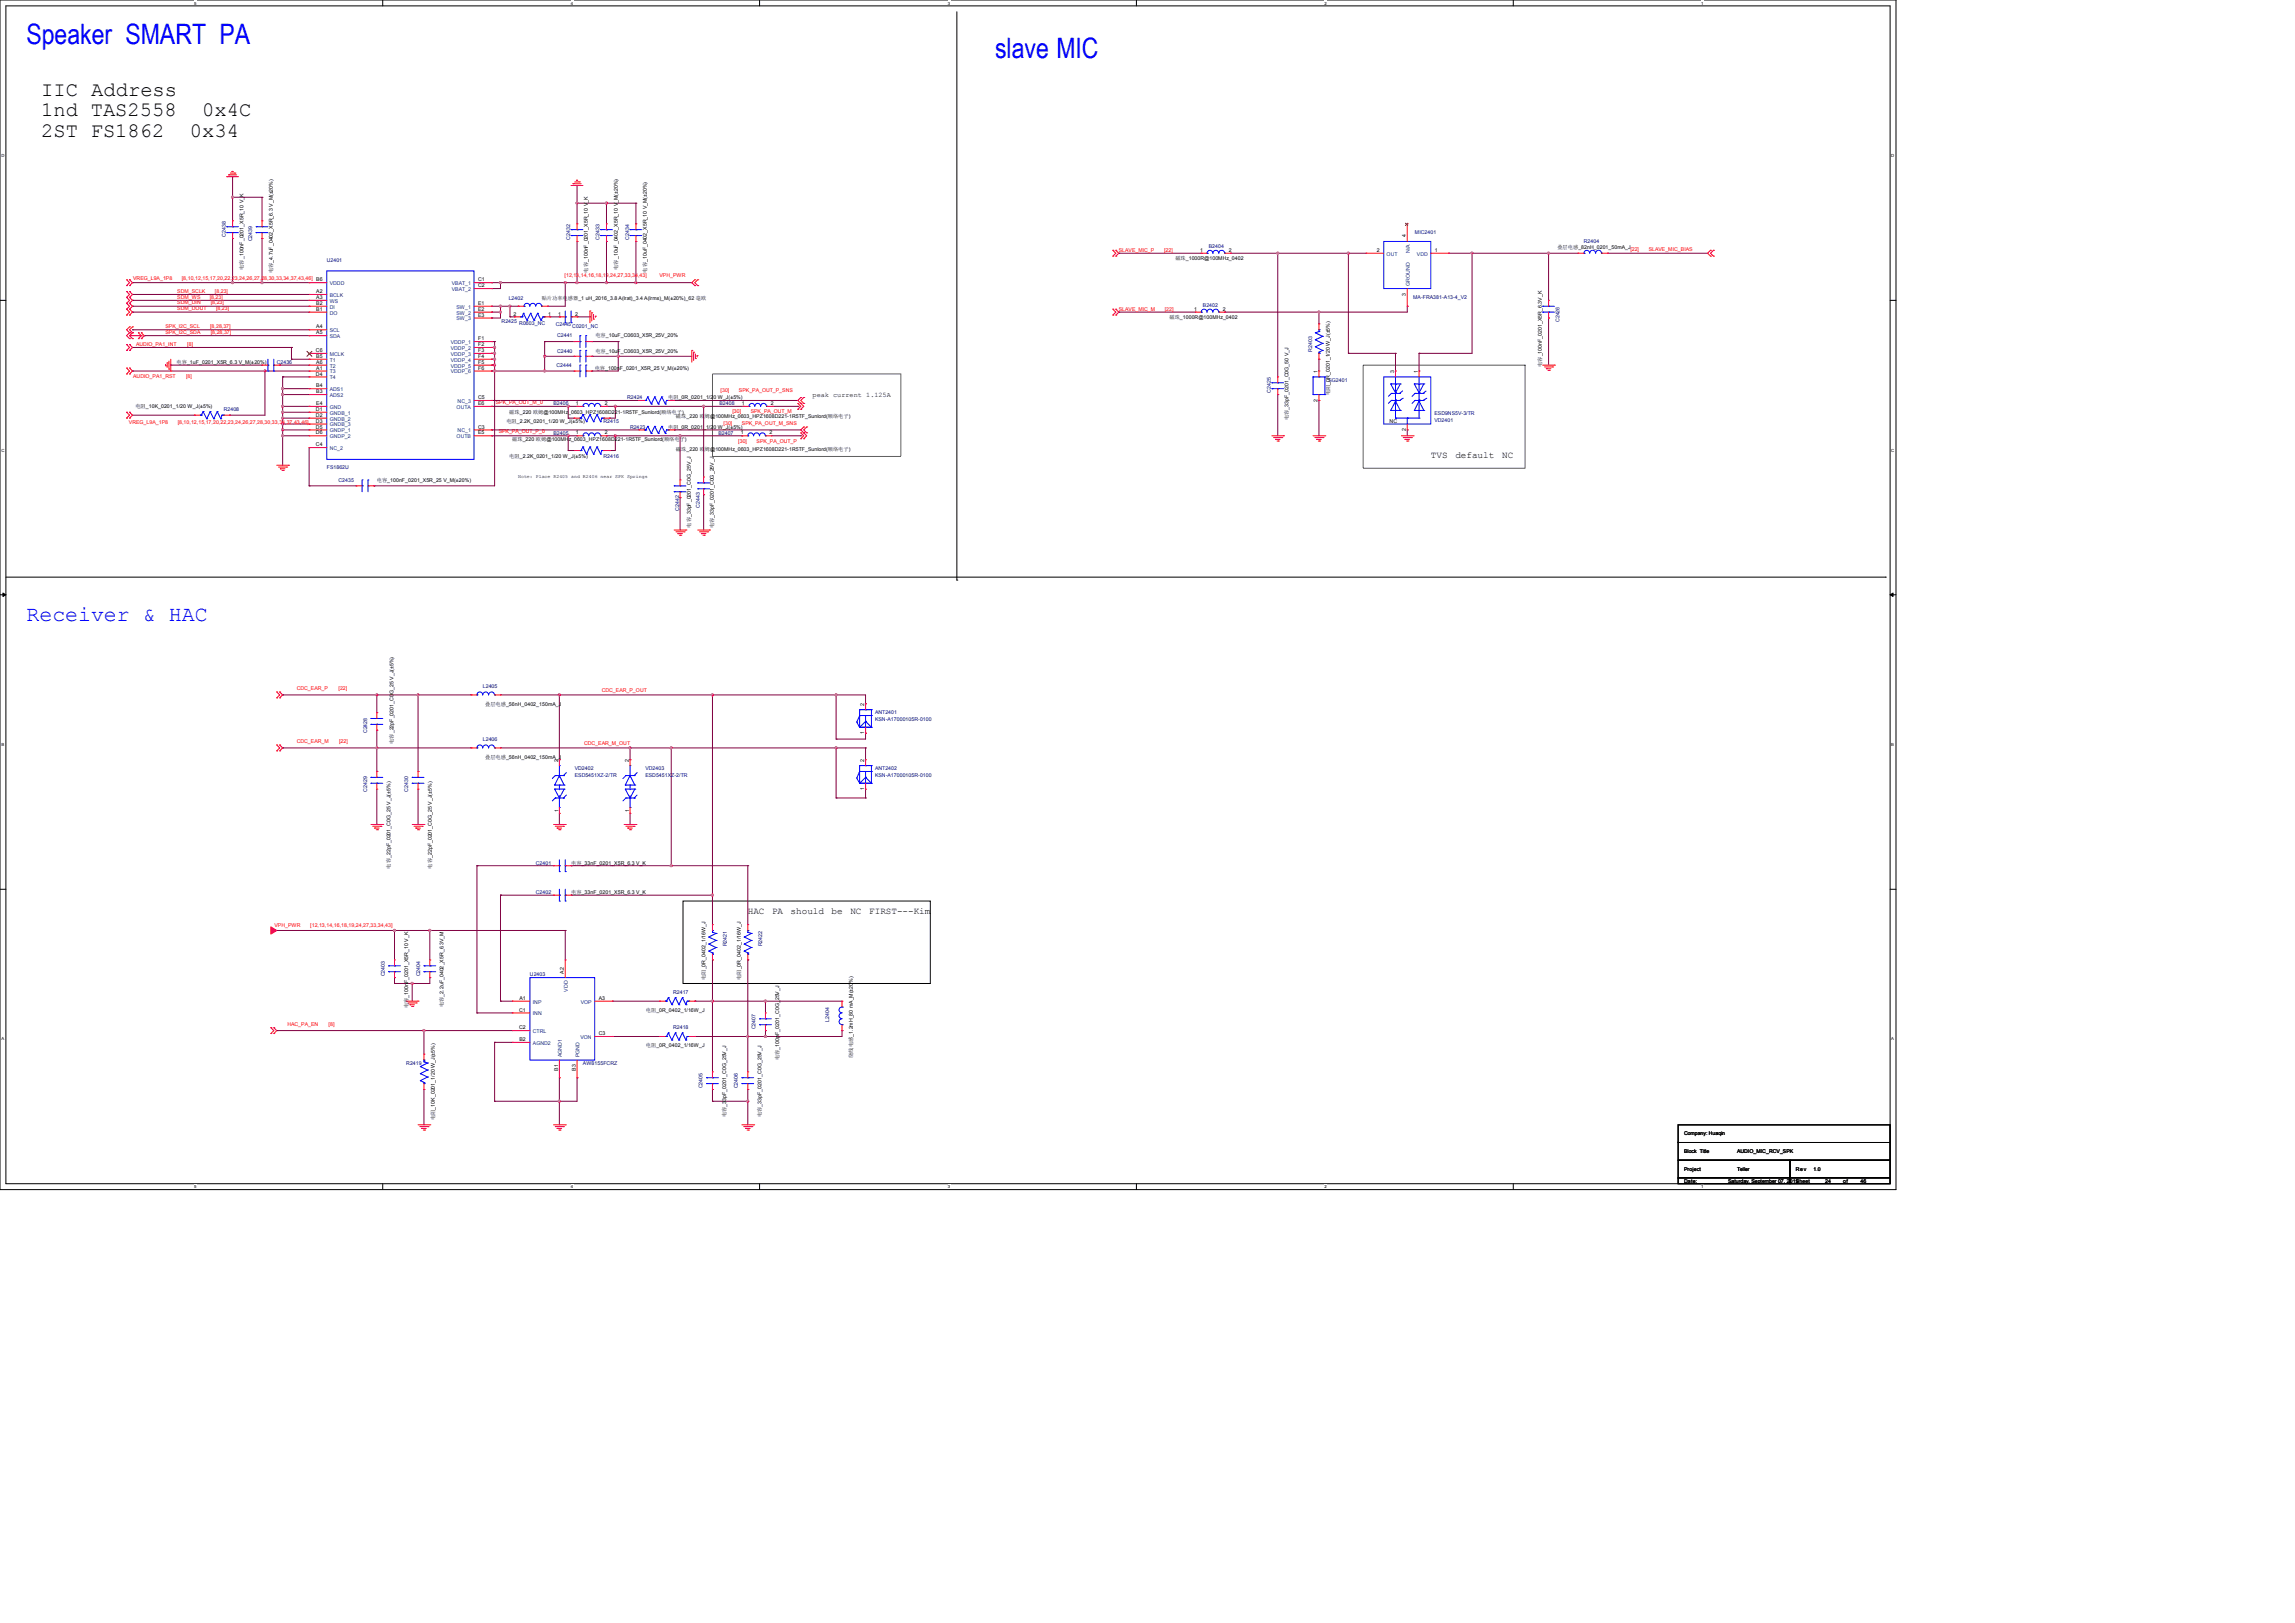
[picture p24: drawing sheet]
<svg xmlns="http://www.w3.org/2000/svg" width="297mm" height="210mm" viewBox="0 0 297 210" stroke-linecap="round" stroke-linejoin="round" font-family="sans-serif">
<defs><g id="words">
<g font-size="3.6" fill="#00f">
<text x="3.4" y="5.6">Speaker SMART PA</text>
<text x="128.8" y="7.5">slave MIC</text>
</g>
<text font-size="2.8" fill="#00f" x="3.4" y="80.3">Receiver &amp; HAC</text>
<g font-size="2.6">
<text x="5.3" y="12.4">IIC Address</text>
<text x="5.3" y="15.1">1nd TAS2558</text>
<text x="5.3" y="17.7">2ST FS1862</text>
<text x="24.6" y="17.7">0x34</text>
<text x="26.2" y="15.1">0x4C</text>
</g>
<g font-size="1.2">
<text x="185.2" y="59.3">TVS</text>
<text x="188.3" y="59.3">default</text>
<text x="194.4" y="59.3">NC</text>
<text x="96.8" y="118.3">HAC</text>
<text x="99.9" y="118.3">PA</text>
<text x="102.3" y="118.3">should</text>
<text x="107.6" y="118.3">be</text>
<text x="110" y="118.3">NC</text>
<text x="112.5" y="118.3">FIRST---Kim</text>
</g>
<text font-size=".9" x="105.2" y="51.4">peak current 1.125A</text>
<g font-size=".7" fill="#000080">
<text x="29.2" y="30.6" transform="rotate(-90 29.2 30.6)">C2438</text>
<text x="32.6" y="31.2" transform="rotate(-90 32.6 31.2)">C2439</text>
<text x="42.3" y="33.9">U2401</text>
<text x="73.8" y="31" transform="rotate(-90 73.8 31)">C2432</text>
<text x="77.6" y="31" transform="rotate(-90 77.6 31)">C2433</text>
<text x="81.4" y="31" transform="rotate(-90 81.4 31)">C2434</text>
<text x="156.4" y="32.2">B2404</text>
<text x="183.1" y="30.3">MIC2401</text>
<text x="205" y="31.5">R2404</text>
<text x="64.9" y="41.8">R2425</text>
<text x="65.8" y="38.9">L2402</text>
<text x="155.7" y="39.8">B2402</text>
<text x="182.9" y="38.7">MA-FRA381-A13-4_V2</text>
<text x="201.8" y="41.7" transform="rotate(-90 201.8 41.7)">C2426</text>
<text x="35.8" y="47.1">C2436</text>
<text x="67.2" y="42.1">R0603_NC</text>
<text x="71.9" y="42.2">C2445 C0201_NC</text>
<text x="72" y="47.5">C2444</text>
<text x="72.1" y="43.6">C2441</text>
<text x="72.1" y="45.7">C2440</text>
<text x="169.8" y="45.5" transform="rotate(-90 169.8 45.5)">R2403</text>
<text x="29" y="53.2">R2408</text>
<text x="71.6" y="52.4">B2406</text>
<text x="81.2" y="51.7">R2424</text>
<text x="93.1" y="52.4">B2408</text>
<text x="164.5" y="50.8" transform="rotate(-90 164.5 50.8)">C2425</text>
<text x="171.9" y="49.4">SG2401</text>
<text x="185.6" y="53.7">ESD9NS5V-3/TR</text>
<text x="71.6" y="56.2">B2405</text>
<text x="78.1" y="59.3">R2416</text>
<text x="78.1" y="54.7">R2415</text>
<text x="81.5" y="55.5">R2423</text>
<text x="93" y="56.2">B2407</text>
<text x="185.6" y="54.6">VD2401</text>
<text x="42.3" y="60.7">FS1862U</text>
<text x="43.8" y="62.3">C2435</text>
<text x="90.6" y="65.7" transform="rotate(-90 90.6 65.7)">C2443</text>
<text x="87.9" y="66.1" transform="rotate(-90 87.9 66.1)">C2442</text>
<text x="62.5" y="89">L2405</text>
<text x="47.5" y="94.9" transform="rotate(-90 47.5 94.9)">C2428</text>
<text x="62.5" y="95.9">L2406</text>
<text x="113.2" y="92.4">ANT2401</text>
<text x="113.2" y="93.3">KSN-A17000105R-0100</text>
<text x="74.4" y="99.7">VD2402</text>
<text x="74.4" y="100.6">ESD5451XZ-2/TR</text>
<text x="83.5" y="99.7">VD2403</text>
<text x="83.5" y="100.6">ESD5451XZ-2/TR</text>
<text x="113.2" y="99.7">ANT2402</text>
<text x="113.2" y="100.6">KSN-A17000105R-0100</text>
<text x="47.5" y="102.5" transform="rotate(-90 47.5 102.5)">C2429</text>
<text x="52.8" y="102.5" transform="rotate(-90 52.8 102.5)">C2430</text>
<text x="69.3" y="111.9">C2401</text>
<text x="69.3" y="115.7">C2402</text>
<text x="94.1" y="122.4" transform="rotate(-90 94.1 122.4)">R2421</text>
<text x="98.6" y="122.4" transform="rotate(-90 98.6 122.4)">R2422</text>
<text x="49.8" y="126.3" transform="rotate(-90 49.8 126.3)">C2403</text>
<text x="54.4" y="126.3" transform="rotate(-90 54.4 126.3)">C2404</text>
<text x="68.6" y="126.3">U2403</text>
<text x="87.1" y="128.6">R2417</text>
<text x="52.6" y="137.8">R2419</text>
<text x="75.4" y="137.8">AW8155FCRZ</text>
<text x="87.1" y="133.2">R2418</text>
<text x="97.8" y="133.2" transform="rotate(-90 97.8 133.2)">C2407</text>
<text x="107.3" y="132.2" transform="rotate(-90 107.3 132.2)">L2404</text>
<text x="90.9" y="140.8" transform="rotate(-90 90.9 140.8)">C2405</text>
<text x="95.5" y="140.8" transform="rotate(-90 95.5 140.8)">C2406</text>
</g>
<g font-size=".7">
<text x="31.5" y="34.9" transform="rotate(-90 31.5 34.9)">电容_100nF_0201_X5R_10 V_K</text>
<text x="35.3" y="35.3" transform="rotate(-90 35.3 35.3)">电容_4.7uF_0402_X5R_6.3 V_M(±20%)</text>
<text x="76.1" y="35.3" transform="rotate(-90 76.1 35.3)">电容_100nF_0201_X5R_10 V_K</text>
<text x="80" y="34.9" transform="rotate(-90 80 34.9)">电容_10uF_0402_X5R_10 V_M(±20%)</text>
<text x="83.7" y="35.3" transform="rotate(-90 83.7 35.3)">电容_10uF_0402_X5R_10 V_M(±20%)</text>
<text x="152.1" y="33.6">磁珠_1000R@100MHz_0402</text>
<text x="155.3" y="32.6">1</text>
<text x="159" y="32.6">2</text>
<text x="178.2" y="32.6">2</text>
<text x="181.9" y="30.7" transform="rotate(-90 181.9 30.7)">4</text>
<text x="185.7" y="32.6">1</text>
<text x="201.5" y="32.2">叠层电感_82nH_0201_50mA_J</text>
<text x="40.9" y="37.9">A2</text>
<text x="40.9" y="38.7">A3</text>
<text x="40.9" y="40.2">B1</text>
<text x="40.9" y="39.5">B2</text>
<text x="40.9" y="36.4">B6</text>
<text x="61.9" y="36.4">C1</text>
<text x="61.9" y="37.2">C2</text>
<text x="61.9" y="39.5">E1</text>
<text x="61.9" y="40.2">E2</text>
<text x="61.9" y="41">E3</text>
<text x="66.4" y="40.8">2</text>
<text x="70.1" y="38.9">贴片功率电感器_1 uH_2016_3.8 A(lrat)_3.4 A(lrms)_M(±20%)_62 毫欧</text>
<text x="70.9" y="40.8">1</text>
<text x="72.2" y="40.8">1</text>
<text x="74.4" y="40.8">2</text>
<text x="151.3" y="41.2">磁珠_1000R@100MHz_0402</text>
<text x="154.5" y="40.2">1</text>
<text x="158.3" y="40.2">2</text>
<text x="181.9" y="38.2" transform="rotate(-90 181.9 38.2)">3</text>
<text x="22.9" y="47.1">电容_1uF_0201_X5R_6.3 V_M(±20%)</text>
<text x="40.9" y="45.6">C6</text>
<text x="40.9" y="47.8">A1</text>
<text x="40.9" y="42.5">A4</text>
<text x="40.9" y="43.3">A5</text>
<text x="40.9" y="47.1">A6</text>
<text x="40.9" y="46.3">B5</text>
<text x="61.9" y="44">F1</text>
<text x="61.9" y="44.8">F2</text>
<text x="61.9" y="45.6">F3</text>
<text x="61.9" y="46.3">F4</text>
<text x="61.9" y="47.1">F5</text>
<text x="61.9" y="47.8">F6</text>
<text x="77" y="47.9">电容_100nF_0201_X5R_25 V_M(±20%)</text>
<text x="77" y="43.6">电容_10uF_C0603_X5R_25V_20%</text>
<text x="77" y="45.7">电容_10uF_C0603_X5R_25V_20%</text>
<text x="199.5" y="47.5" transform="rotate(-90 199.5 47.5)">电容_100nF_0201_X5R_6.3V_K</text>
<text x="17.5" y="52.8">电阻_10K_0201_1/20 W_J(±5%)</text>
<text x="40.9" y="53.2">D1</text>
<text x="40.9" y="53.9">D2</text>
<text x="40.9" y="48.6">D4</text>
<text x="40.9" y="50.9">B3</text>
<text x="40.9" y="50.1">B4</text>
<text x="40.9" y="52.4">E4</text>
<text x="61.9" y="52.4">E6</text>
<text x="61.9" y="51.6">C5</text>
<text x="65.9" y="53.6">磁珠_220 欧姆@100MHz_0603_HPZ1608D221-1R5TF_Sunlord(顺络电子)</text>
<text x="74.5" y="52.4">1</text>
<text x="78.3" y="52.4">2</text>
<text x="86.5" y="51.7">电阻_0R_0201_1/20 W_J(±5%)</text>
<text x="96" y="52.4">1</text>
<text x="99.7" y="52.4">2</text>
<text x="170.5" y="52" transform="rotate(-90 170.5 52)">2</text>
<text x="170.5" y="48.2" transform="rotate(-90 170.5 48.2)">1</text>
<text x="172.1" y="51.1" transform="rotate(-90 172.1 51.1)">电阻_0R_0201_1/20 W_J(±5%)</text>
<text x="180.4" y="48.2" transform="rotate(-90 180.4 48.2)">3</text>
<text x="183.5" y="48.2" transform="rotate(-90 183.5 48.2)">1</text>
<text x="40.9" y="57.7">C4</text>
<text x="40.9" y="54.7">D3</text>
<text x="40.9" y="55.5">D5</text>
<text x="40.9" y="56.2">D6</text>
<text x="61.9" y="56.2">E5</text>
<text x="61.9" y="55.5">C3</text>
<text x="65.5" y="54.7">电阻_2.2K_0201_1/20 W_J(±5%)</text>
<text x="65.9" y="59.3">电阻_2.2K_0201_1/20 W_J(±5%)</text>
<text x="66.3" y="57">磁珠_220 欧姆@100MHz_0603_HPZ1608D221-1R5TF_Sunlord(顺络电子)</text>
<text x="74.5" y="56.2">1</text>
<text x="78.3" y="56.2">2</text>
<text x="86.5" y="55.5">电阻_0R_0201_1/20 W_J(±5%)</text>
<text x="87.5" y="58.4">磁</text>
<text x="87.5" y="54.1">磁珠_220 欧姆@100MHz_0603_HPZ1608D221-1R5TF_Sunlord(顺络电子)</text>
<text x="88.2" y="58.4">珠_220 欧姆@100MHz_0603_HPZ1608D221-1R5TF_Sunlord(顺络电子)</text>
<text x="95.9" y="56.2">1</text>
<text x="99.6" y="56.2">2</text>
<text x="166.8" y="54.4" transform="rotate(-90 166.8 54.4)">电容_33pF_0201_C0G_50 V_J</text>
<text x="179.8" y="54.7">NC</text>
<text x="181.9" y="55.8" transform="rotate(-90 181.9 55.8)">2</text>
<text x="48.8" y="62.3">电容_100nF_0201_X5R_25 V_M(±20%)</text>
<text x="89.4" y="68.3" transform="rotate(-90 89.4 68.3)">电容_33pF_0201_C0G_25V_J</text>
<text x="92.4" y="68.3" transform="rotate(-90 92.4 68.3)">电容_33pF_0201_C0G_25V_J</text>
<text x="62.8" y="91.3">叠层电感_56nH_0402_150mA_J</text>
<text x="111.8" y="95" transform="rotate(-90 111.8 95)">1</text>
<text x="111.8" y="91.3" transform="rotate(-90 111.8 91.3)">2</text>
<text x="50.9" y="96.2" transform="rotate(-90 50.9 96.2)">电容_22pF_0201_C0G_25 V_J(±5%)</text>
<text x="62.8" y="98.1">叠层电感_56nH_0402_150mA_J</text>
<text x="72.2" y="98.5" transform="rotate(-90 72.2 98.5)">2</text>
<text x="81.4" y="98.5" transform="rotate(-90 81.4 98.5)">2</text>
<text x="111.8" y="98.5" transform="rotate(-90 111.8 98.5)">2</text>
<text x="72.3" y="105" transform="rotate(-90 72.3 105)">1</text>
<text x="81.4" y="105" transform="rotate(-90 81.4 105)">1</text>
<text x="111.8" y="102.3" transform="rotate(-90 111.8 102.3)">1</text>
<text x="50.5" y="112.4" transform="rotate(-90 50.5 112.4)">电容_22pF_0201_C0G_25 V_J(±5%)</text>
<text x="55.9" y="112.4" transform="rotate(-90 55.9 112.4)">电容_22pF_0201_C0G_25 V_J(±5%)</text>
<text x="73.9" y="111.9">电容_33nF_0201_X5R_6.3 V_K</text>
<text x="73.9" y="115.7">电容_33nF_0201_X5R_6.3 V_K</text>
<text x="73" y="126" transform="rotate(-90 73 126)">A2</text>
<text x="52.8" y="130.4" transform="rotate(-90 52.8 130.4)">电容_100nF_0201_X5R_10 V_K</text>
<text x="57.4" y="130.3" transform="rotate(-90 57.4 130.3)">电容_2.2uF_0402_X5R_6.3V_M</text>
<text x="67.2" y="130.9">C1</text>
<text x="67.2" y="129.4">A1</text>
<text x="77.5" y="129.4">A3</text>
<text x="83.6" y="130.9">电阻_0R_0402_1/16W_J</text>
<text x="91.3" y="126.8" transform="rotate(-90 91.3 126.8)">电阻_0R_0402_1/16W_J</text>
<text x="95.9" y="126.8" transform="rotate(-90 95.9 126.8)">电阻_0R_0402_1/16W_J</text>
<text x="67.2" y="133.2">C2</text>
<text x="67.2" y="134.7">B2</text>
<text x="77.5" y="133.9">C3</text>
<text x="83.6" y="135.5">电阻_0R_0402_1/16W_J</text>
<text x="100.8" y="137.2" transform="rotate(-90 100.8 137.2)">电容_100pF_0201_C0G_25V_J</text>
<text x="110.4" y="136.9" transform="rotate(-90 110.4 136.9)">绕线电感_1.2mH_80 mA_M(±20%)</text>
<text x="72.2" y="138.5" transform="rotate(-90 72.2 138.5)">B1</text>
<text x="74.5" y="138.5" transform="rotate(-90 74.5 138.5)">B3</text>
<text x="56.3" y="144.9" transform="rotate(-90 56.3 144.9)">电阻_10K_0201_1/20 W_J(±5%)</text>
<text x="94" y="144.5" transform="rotate(-90 94 144.5)">电容_33pF_0201_C0G_25V_J</text>
<text x="98.6" y="144.5" transform="rotate(-90 98.6 144.5)">电容_33pF_0201_C0G_25V_J</text>
<text x="217.9" y="146.9">Company: Huaqin</text>
<text x="217.9" y="149.2">Block Title</text>
<text x="224.8" y="149.2">AUDIO_MIC_RCV_SPK</text>
<text x="217.9" y="151.5">Project</text>
<text x="217.9" y="153">Date:</text>
<text x="223.6" y="153">Saturday, September 07, 2019</text>
<text x="224.8" y="151.5">Teller</text>
<text x="232.4" y="151.5">Rev</text>
<text x="232.4" y="153">Sheet</text>
<text x="234.7" y="151.5">1.0</text>
<text x="236.2" y="153">24</text>
<text x="238.5" y="153">of</text>
<text x="240.8" y="153">46</text>
</g>
<g font-size=".7" fill="#f00">
<text x="73.1" y="35.9">[12,13,14,16,18,19,24,27,33,34,43]</text>
<text x="85.3" y="35.9">VPH_PWR</text>
<text x="144.8" y="32.6">SLAVE_MIC_P</text>
<text x="150.6" y="32.6">[22]</text>
<text x="211" y="32.5">[22]</text>
<text x="213.4" y="32.5">SLAVE_MIC_BIAS</text>
<text x="17.2" y="36.2">VREG_L9A_1P8</text>
<text x="22.9" y="39.4">SDM_DIN</text>
<text x="22.9" y="40.2">SDM_DOUT</text>
<text x="22.9" y="37.9">SDM_SCLK</text>
<text x="22.9" y="38.6">SDM_WS</text>
<text x="23.5" y="36.2">[8,10,12,15,17,20,22,23,24,26,27,28,30,33,34,37,43,46]</text>
<text x="27.1" y="38.6">[8,23]</text>
<text x="27.3" y="39.4">[8,23]</text>
<text x="27.8" y="37.9">[8,23]</text>
<text x="28" y="40.2">[8,23]</text>
<text x="144.8" y="40.2">SLAVE_MIC_M</text>
<text x="150.7" y="40.2">[22]</text>
<text x="17.6" y="44.7">AUDIO_PA1_INT</text>
<text x="21.4" y="42.4">SPK_I2C_SCL</text>
<text x="21.4" y="43.2">SPK_I2C_SDA</text>
<text x="24.2" y="44.7">[8]</text>
<text x="27.2" y="42.4">[8,28,37]</text>
<text x="27.3" y="43.2">[8,28,37]</text>
<text x="17.2" y="48.9">AUDIO_PA1_RST</text>
<text x="24.1" y="48.9">[8]</text>
<text x="64.2" y="52.2">SPK_PA_OUT_M_0</text>
<text x="93.3" y="50.8">[30]</text>
<text x="94.8" y="53.5">[30]</text>
<text x="95.6" y="50.8">SPK_PA_OUT_P_SNS</text>
<text x="97.2" y="53.5">SPK_PA_OUT_M</text>
<text x="16.7" y="54.9">VREG_L9A_1P8</text>
<text x="23" y="54.9">[8,10,12,15,17,20,22,23,24,26,27,28,30,33,34,37,43,46]</text>
<text x="64.5" y="56">SPK_PA_OUT_P_0</text>
<text x="93.6" y="54.9">[30]</text>
<text x="95.5" y="57.3">[30]</text>
<text x="96" y="54.9">SPK_PA_OUT_M_SNS</text>
<text x="97.9" y="57.3">SPK_PA_OUT_P</text>
<text x="38.4" y="89.3">CDC_EAR_P</text>
<text x="43.8" y="89.3">[22]</text>
<text x="77.9" y="89.6">CDC_EAR_P_OUT</text>
<text x="38.4" y="96.2">CDC_EAR_M</text>
<text x="43.9" y="96.2">[22]</text>
<text x="75.6" y="96.4">CDC_EAR_M_OUT</text>
<text x="35.5" y="120">VPH_PWR</text>
<text x="40.2" y="120">[12,13,14,16,18,19,24,27,33,34,43]</text>
<text x="37.2" y="132.7">HAC_PA_EN</text>
<text x="42.5" y="132.7">[8]</text>
</g>
<g font-size=".7" fill="#004080">
<text x="179.5" y="33.1">OUT</text>
<text x="182.4" y="32.7" transform="rotate(-90 182.4 32.7)">N/A</text>
<text x="183.4" y="33.1">VDD</text>
<text x="42.7" y="38.4">BCLK</text>
<text x="42.7" y="39.2">WS</text>
<text x="42.7" y="40.7">DO</text>
<text x="42.7" y="39.9">DI</text>
<text x="42.7" y="36.9">VDDD</text>
<text x="58.5" y="36.9">VBAT_1</text>
<text x="58.5" y="37.7">VBAT_2</text>
<text x="59.1" y="39.9">SW_1</text>
<text x="59.1" y="40.7">SW_2</text>
<text x="59.1" y="41.5">SW_3</text>
<text x="182.4" y="37" transform="rotate(-90 182.4 37)">GROUND</text>
<text x="42.7" y="43">SCL</text>
<text x="42.7" y="43.8">SDA</text>
<text x="42.7" y="47.6">T2</text>
<text x="42.7" y="46.8">T1</text>
<text x="42.7" y="46">MCLK</text>
<text x="58.3" y="44.5">VDDP_1</text>
<text x="58.3" y="45.3">VDDP_2</text>
<text x="58.3" y="46">VDDP_3</text>
<text x="58.3" y="46.8">VDDP_4</text>
<text x="58.3" y="47.6">VDDP_5</text>
<text x="42.7" y="48.3">T3</text>
<text x="42.7" y="51.4">ADS2</text>
<text x="42.7" y="50.6">ADS1</text>
<text x="42.7" y="53.7">GNDB_1</text>
<text x="42.7" y="49.1">T4</text>
<text x="42.7" y="52.9">GND</text>
<text x="58.3" y="48.3">VDDP_6</text>
<text x="59.1" y="52.9">OUTA</text>
<text x="59.2" y="52.1">NC_3</text>
<text x="42.7" y="58.2">NC_2</text>
<text x="42.7" y="54.4">GNDB_2</text>
<text x="42.7" y="55.2">GNDB_3</text>
<text x="42.7" y="55.9">GNDP_1</text>
<text x="42.7" y="56.7">GNDP_2</text>
<text x="59.1" y="56.7">OUTB</text>
<text x="59.2" y="55.9">NC_1</text>
<text x="69" y="129.9">INP</text>
<text x="69" y="131.4">INN</text>
<text x="73.5" y="128.3" transform="rotate(-90 73.5 128.3)">VDD</text>
<text x="75.2" y="129.9">VOP</text>
<text x="69" y="135.2">AGND2</text>
<text x="69" y="133.7">CTRL</text>
<text x="72.7" y="136.8" transform="rotate(-90 72.7 136.8)">AGND1</text>
<text x="75" y="136.8" transform="rotate(-90 75 136.8)">PGND</text>
<text x="75.1" y="134.4">VON</text>
</g>
<text font-size=".6" x="67.1" y="61.9">Note: Place R2405 and R2406 near SPK Springs</text>
<g font-size=".5">
<text x="25.1" y=".6">5</text>
<text x="73.9" y=".6">4</text>
<text x="122.6" y=".6">3</text>
<text x="171.4" y=".6">2</text>
<text x="220.2" y=".6">1</text>
<text x=".2" y="20.4">D</text>
<text x="244.7" y="20.4">D</text>
<text x=".2" y="58.4">C</text>
<text x="244.7" y="58.4">C</text>
<text x=".2" y="96.5">B</text>
<text x="244.7" y="96.5">B</text>
<text x=".2" y="134.6">A</text>
<text x="244.7" y="134.6">A</text>
<text x="25.1" y="153.8">5</text>
<text x="73.9" y="153.8">4</text>
<text x="122.6" y="153.8">3</text>
<text x="171.4" y="153.8">2</text>
<text x="220.2" y="153.8">1</text>
</g>
</g></defs>
<path d="M0 0h245.4v153.9h-245.4zM.8 .8h243.8v152.4h-243.8z" fill="none" stroke="#000" stroke-width=".13"/>
<g fill="#fff">
<path d="M25.1 .1h.3v.6h-.3z"/>
<path d="M25.1 153.2h.3v.6h-.3z"/>
</g>
<path d="M49.5 0v.8M49.5 153.2v.7" fill="none" stroke="#000" stroke-width=".13"/>
<g fill="#fff">
<path d="M73.9 .1h.3v.6h-.3z"/>
<path d="M73.9 153.2h.3v.6h-.3z"/>
</g>
<path d="M98.3 0v.8M98.3 153.2v.7" fill="none" stroke="#000" stroke-width=".13"/>
<g fill="#fff">
<path d="M122.7 .1h.3v.6h-.3z"/>
<path d="M122.7 153.2h.3v.6h-.3z"/>
</g>
<path d="M147.1 0v.8M147.1 153.2v.7" fill="none" stroke="#000" stroke-width=".13"/>
<g fill="#fff">
<path d="M171.4 .1h.3v.6h-.3z"/>
<path d="M171.4 153.2h.3v.6h-.3z"/>
</g>
<path d="M195.8 0v.8M195.8 153.2v.7" fill="none" stroke="#000" stroke-width=".13"/>
<g fill="#fff">
<path d="M220.2 .1h.3v.6h-.3z"/>
<path d="M220.2 153.2h.3v.6h-.3z"/>
<path d="M.2 19.8h.4v.6h-.4z"/>
<path d="M244.8 19.8h.4v.6h-.4z"/>
<path d="M.2 57.9h.4v.6h-.4z"/>
<path d="M244.8 57.9h.4v.6h-.4z"/>
</g>
<path d="M0 38.9h.8M244.6 38.9h.8" fill="none" stroke="#000" stroke-width=".13"/>
<g fill="#fff">
<path d="M.2 96h.4v.6h-.4z"/>
<path d="M244.8 96h.4v.6h-.4z"/>
</g>
<path d="M0 77h.8M244.6 77h.8" fill="none" stroke="#000" stroke-width=".13"/>
<path d="M.4 76.7l.4 .3-.4 .2zM244.6 77l.4-.3v.5z" fill="#000" stroke="#000" stroke-width=".13"/>
<g fill="#fff">
<path d="M.2 134.1h.4v.6h-.4z"/>
<path d="M244.8 134.1h.4v.6h-.4z"/>
</g>
<g fill="none" stroke="#000" stroke-width=".13">
<path d="M123.8 1.5v73.6M92.2 48.4h24.4v10.7h-24.4zM176.4 47.2h21v13.4h-21zM.8 74.7h243.2M123.8 75.1h.1M244 74.7h.1M0 115.1h.8M88.4 116.6h32v10.7h-32zM244.6 115.1h.8M217.2 145.5h27.4v2.3h-27.4zM217.2 147.8h27.4v2.3h-27.4zM217.2 150.1h14.4v2.3h-14.4z"/>
<path d="M217.2 152.4h14.4v.8h-14.4zM231.6 152.4h13v.8h-13zM231.6 150.1h13v2.3h-13z"/>
</g>
<g fill="none" stroke="#800040" stroke-width=".13">
<path d="M17.1 39.6h.1M17.1 38.9h.1M17.1 38.1h.1M17.1 36.6h.1M17.1 36.6h22.9M17.1 39.6h22.9M17.1 38.9h22.9M17.1 38.1h22.9M30.1 22.9h.1M30.1 25.5h.1M30.1 30.9h.1M30.1 36.6h.1"/>
<path d="M30.1 22.9v5.7M30.1 30.9v5.7M30.1 25.5h3.8M33.9 25.5h.1M33.9 30.9h.1M33.9 36.6h.1M33.9 25.5v3.1M33.9 30.9v5.7M63.6 36.6h.1M63.6 39.6h.1M63.6 37.3h.1M63.6 39.6h3.5"/>
<path d="M63.6 36.6h25.9M64.8 39.6h.1M64.8 36.6h.1M64.8 36.6v.7h-1.2M64.8 39.6v1.5h-1.2M66 39.6h.1M66 39.6v1.4M67.1 39.6h.1M70.9 39.6h.1M73.2 36.6h.1M73.2 36.6v3h-2.3M74.7 24h.1"/>
<path d="M74.7 26.3h.1M74.7 31.2h.1M74.7 36.6h.1M74.7 24v5M74.7 31.2v5.4M74.7 26.3h7.6M78.5 26.3h.1M78.5 31.2h.1M78.5 36.6h.1M78.5 26.3v2.7M78.5 31.2v5.4M82.3 26.3h.1"/>
<path d="M82.3 31.2h.1M82.3 36.6h.1M82.3 26.3v2.7M82.3 31.2v5.4M144.8 32.8h.1M144.8 32.8h10.6M159.3 32.8h17.5M159.3 32.8h.1M165.4 32.8h.1M165.4 32.8v16M174.5 32.8h.1M174.5 32.8v12.9"/>
<path d="M182.1 39.6h.1M182.1 39.6v.8h-23.6M187.5 32.8h.1M187.5 32.8h16.7M190.5 32.8h.1M190.5 32.8v12.9h-6.9M200.4 32.8h.1M200.4 32.8v6.1M208 32.8h.1M208 32.8h13M17.1 48h22.9M17.1 42.7h.1"/>
<path d="M17.1 40.4h.1M17.1 48h.1M17.1 45h20.6M17.1 53.7h8M17.1 40.4h22.9M17.1 42.7h22.9M18.7 43.4h.1M18.7 43.4h21.3M22.1 47.2h.1M22.1 47.2h11.8M25.1 53.7h.1M29.7 53.7h.1"/>
<path d="M34.3 48h.1M34.3 48v5.7h-4.6M36.2 47.2h.1M36.2 47.2h3.8M36.6 48.8h.1M36.6 50.3h.1M36.6 51.1h.1M36.6 52.6h.1M36.6 53.3h.1M36.6 54.1h.1M36.6 54.9h.1M36.6 55.6h.1"/>
<path d="M36.6 56.4h.1M36.6 48.8v11.4M36.6 55.6h3.4M36.6 48.8h3.4M36.6 50.3h3.4M36.6 51.1h3.4M36.6 52.6h3.4M36.6 53.3h3.4M36.6 54.1h3.4M36.6 54.9h3.4M36.6 56.4h3.4M37.7 45h.1"/>
<path d="M37.7 46.5h.1M37.7 45v1.5M37.7 46.5h2.3M40 57.9h.1M40 57.9v5M63.6 51.8h.1M63.6 55.6h.1M63.6 44.2h.1M63.6 45h.1M63.6 45.7h.1M63.6 46.5h.1M63.6 47.2h.1"/>
<path d="M63.6 40.4h.1M63.6 41.1h.1M63.6 48h.1M63.6 56.4h.1M63.6 52.6h.1M63.6 51.8h19.1M63.6 55.6h19.1M63.6 45.7h.4M63.6 44.2h.4M63.6 48h10.7M63.6 45h.4M63.6 46.5h.4"/>
<path d="M63.6 47.2h.4M63.6 52.6h11.1M63.6 56.4h11.1M63.6 40.4h1.2M64 44.2h.1M64 48h.1M64 45h.1M64 45.7h.1M64 46.5h.1M64 47.2h.1M64 44.2v18.7h-15.6M64.8 40.4h.1"/>
<path d="M66 41h.6M66 41h.1M70.5 44.2h.1M70.5 46.1h.1M70.5 48h.1M70.5 44.2v3.8M70.5 46.1h3.8M70.5 44.2h3.8M71.2 41h1.2M72.4 41h.1M73.5 58.3h.1M73.5 56.4h.1"/>
<path d="M73.5 54.1h.1M73.5 52.6h.1M73.5 52.6v1.5M73.5 56.4v1.9M73.5 54.1h.8M73.5 58.3h.8M74.7 41h1.6M76.3 41h.1M76.6 44.2h.1M76.6 46.1h.1M76.6 48h.1M76.6 46.1h12.9"/>
<path d="M76.6 44.2h3.4M78.5 56.4h.1M78.5 52.6h.1M78.5 52.6h17.7M78.5 56.4h17.5M78.9 54.1h.1M78.9 58.3h.1M79.6 56.4h.1M79.6 52.6h.1M79.6 52.6v1.5h-.7M79.6 56.4v1.9h-.7M80 44.2h.1"/>
<path d="M80 46.1h.1M80 44.2v3.8h-3.4M87.2 51.8h16.1M87.2 51.8h.1M87.2 55.6h.1M87.2 55.6h16.4M88 56.4h.1M88 56.4v5.7M91.1 52.6h.1M91.1 52.6v9.1M96 56.4h.1M96.2 52.6h.1"/>
<path d="M99.8 56.4h3.8M100 52.6h3.3M103.3 52.6h.1M103.6 56.4h.1M144.8 40.4h.1M144.8 40.4h9.9M158.5 40.4h.1M165.4 51.1h.1M165.4 51.1v5.3M170.7 40.4h.1M170.7 46.5h.1M170.7 51.8h.1"/>
<path d="M170.7 40.4v1.5M170.7 46.5v1.5M170.7 51.8v4.6M174.5 45.7h6.1M174.5 45.7h.1M180.6 45.7h.1M180.6 45.7v2.3M182.1 55.6h.1M182.1 55.6v.8M183.6 45.7h.1M183.6 45.7v2.3M200.4 41.1h.1"/>
<path d="M200.4 41.1v6.1M40 62.9h6.1M40 62.9h.1M48.4 62.9h.1M88 64.4h.1M88 64.4v4.2M91.1 64h.1M91.1 64v4.6M36.6 89.9h.1M36.6 96.8h.1M36.6 89.9h24.4M36.6 96.8h24.4"/>
<path d="M48.8 89.9h.1M48.8 94.5h.1M48.8 99.8h.1M48.8 96.8h.1M48.8 89.9v2.3M48.8 94.5v5.3M54.1 99.8h.1M54.1 89.9h.1M54.1 89.9v9.9M64.8 89.9h47.2v1.2M64.8 96.8h47.2M72.4 98.3h.1"/>
<path d="M72.4 89.9h.1M72.4 89.9v8.4M81.5 98.3h.1M81.5 96.8h.1M81.5 96.8v1.5M86.9 96.8h.1M86.9 96.8v15.2M92.2 89.9h.1M92.2 89.9v29.7M108.2 95.6h.1M108.2 89.9h.1M108.2 96.8h.1"/>
<path d="M108.2 89.9v5.7M108.2 96.8v6.5M112 94.9h.1M112 91.1h.1M112 96.8h.1M112 94.9v.7h-3.8M112 96.8v1.5M48.8 106.7h.1M48.8 102.1v4.6M54.1 106.7h.1M54.1 102.1v4.6M61.7 112h9.9"/>
<path d="M61.7 112h.1M61.7 112v19.1M64.8 115.8h6.8M64.8 115.8h.1M64.8 115.8v13.7M72.4 106.7h.1M72.4 105.2v1.5M73.9 115.8h18.3M73.9 112h.1M73.9 115.8h.1M73.9 112h22.9M81.5 106.7h.1"/>
<path d="M81.5 105.2v1.5M86.9 112h.1M92.2 115.8h.1M96.8 112h.1M96.8 112v7.6M108.2 103.3h3.8M108.2 103.3h.1M112 103.3h.1M112 102.1v1.2M35.8 133.3h.1M35.8 120.4h.1M35.8 120.4h37.4"/>
<path d="M35.8 133.3h30.5M51.1 120.4h.1M51.1 126.5h.1M51.1 127.3h.1M51.1 120.4v3.8M51.1 126.5v.8M53.3 127.3h.1M53.3 127.3v2.2M54.9 133.3h.1M54.9 133.3v3.1M55.6 120.4h.1M55.6 126.5h.1"/>
<path d="M55.6 120.4v3.8M55.6 126.5v.8h-4.5M61.7 131.1h4.6M61.7 131.1h.1M64 134.9h2.3M64 134.9h.1M64 134.9v7.6M64.8 129.5h1.5M64.8 129.5h.1M72.4 139.4h.1M72.4 139.4v6.1M73.2 120.4h.1"/>
<path d="M73.2 120.4v3.8M74.7 139.4h.1M74.7 139.4v3.1h-10.7M79.2 129.5h6.1M79.2 134.1h6.1M79.2 129.5h.1M79.2 134.1h.1M89.9 129.5h19.1M89.9 129.5h.1M89.9 134.1h.1M92.2 129.5h.1M92.2 124.2h.1"/>
<path d="M92.2 124.2v14.5M96.8 134.1h.1M96.8 124.2h.1M96.8 124.2v14.5M99.1 129.5h.1M99.1 133.3h.1M99.1 134.1h.1M99.1 129.5v1.6M99.1 133.3v.8M109 133.3h.1M109 133.3v.8h-19.1M54.9 141h.1"/>
<path d="M54.9 141v4.5M64 142.5h.1M72.4 142.5h.1M92.2 141h.1M92.2 142.5h.1M92.2 141v1.5M92.2 142.5h4.6M96.8 141h.1M96.8 142.5h.1M96.8 141v4.5"/>
</g>
<g fill="#f0f" stroke="#f0f" stroke-width=".13">
<circle cx="48.8" cy="89.9" r=".14"/>
<circle cx="54.1" cy="89.9" r=".14"/>
<circle cx="48.8" cy="96.8" r=".14"/>
<circle cx="72.4" cy="89.9" r=".14"/>
<circle cx="81.5" cy="96.8" r=".14"/>
<circle cx="108.2" cy="96.8" r=".14"/>
<circle cx="174.5" cy="32.8" r=".14"/>
<circle cx="165.3" cy="32.8" r=".14"/>
<circle cx="170.7" cy="40.4" r=".14"/>
<circle cx="92.2" cy="89.9" r=".14"/>
<circle cx="108.2" cy="89.9" r=".14"/>
<circle cx="86.9" cy="96.8" r=".14"/>
<circle cx="72.4" cy="142.5" r=".14"/>
<circle cx="55.6" cy="120.4" r=".14"/>
<circle cx="53.3" cy="127.2" r=".14"/>
<circle cx="92.2" cy="129.5" r=".14"/>
<circle cx="96.8" cy="134.1" r=".14"/>
<circle cx="96.8" cy="142.5" r=".14"/>
<circle cx="99" cy="134.1" r=".14"/>
<circle cx="54.9" cy="133.3" r=".14"/>
<circle cx="51" cy="120.4" r=".14"/>
<circle cx="92.2" cy="115.8" r=".14"/>
<circle cx="86.9" cy="112" r=".14"/>
<circle cx="99" cy="129.5" r=".14"/>
<circle cx="190.5" cy="32.8" r=".14"/>
<circle cx="200.4" cy="32.8" r=".14"/>
<circle cx="80" cy="46.1" r=".14"/>
<circle cx="70.5" cy="46.1" r=".14"/>
<circle cx="70.5" cy="48" r=".14"/>
<circle cx="64" cy="44.9" r=".14"/>
<circle cx="64" cy="45.7" r=".14"/>
<circle cx="64" cy="47.2" r=".14"/>
<circle cx="64" cy="46.5" r=".14"/>
<circle cx="36.6" cy="50.3" r=".14"/>
<circle cx="36.6" cy="51" r=".14"/>
<circle cx="36.6" cy="52.6" r=".14"/>
<circle cx="36.6" cy="53.3" r=".14"/>
<circle cx="36.6" cy="54.1" r=".14"/>
<circle cx="36.6" cy="54.9" r=".14"/>
<circle cx="36.6" cy="55.6" r=".14"/>
<circle cx="36.6" cy="56.4" r=".14"/>
<circle cx="78.5" cy="26.3" r=".14"/>
<circle cx="74.7" cy="26.3" r=".14"/>
<circle cx="82.3" cy="36.6" r=".14"/>
<circle cx="64.8" cy="39.6" r=".14"/>
<circle cx="64.8" cy="40.4" r=".14"/>
<circle cx="73.1" cy="36.6" r=".14"/>
<circle cx="78.5" cy="36.6" r=".14"/>
<circle cx="74.7" cy="36.6" r=".14"/>
<circle cx="30.1" cy="25.5" r=".14"/>
<circle cx="33.9" cy="36.6" r=".14"/>
<circle cx="30.1" cy="36.6" r=".14"/>
<circle cx="64" cy="48" r=".14"/>
<circle cx="73.5" cy="56.4" r=".14"/>
<circle cx="88" cy="56.4" r=".14"/>
<circle cx="79.6" cy="56.4" r=".14"/>
<circle cx="79.6" cy="52.6" r=".14"/>
<circle cx="91" cy="52.6" r=".14"/>
<circle cx="64.8" cy="36.6" r=".14"/>
<circle cx="34.3" cy="48" r=".14"/>
<circle cx="73.5" cy="52.6" r=".14"/>
<circle cx="66" cy="39.6" r=".14"/>
</g>
<g fill="none" stroke="#f00" stroke-width=".13">
<path d="M16.4 39.2h.1M16.4 37.7h.1M16.4 38.5h.1M16.4 36.2h.1M16.4 37h.1M16.4 39.2l.4 .4-.4 .4M16.4 37.7l.4 .4-.4 .4M16.4 38.5l.4 .4-.4 .3M16.4 36.2l.4 .4-.4 .4M16.8 39.2l.3 .4-.3 .4M16.8 37.7l.3 .4-.3 .4M16.8 38.5l.3 .4-.3 .3"/>
<path d="M16.8 36.2l.3 .4-.3 .4M16.8 39.2h.1M16.8 38.5h.1M16.8 37.7h.1M16.8 37h.1M16.8 36.2h.1M29.3 22.9h1.6M29.3 22.9h.1M29.6 22.6h.1M29.6 22.6h1M29.8 22.4h.6M30 22.2h.2"/>
<path d="M30 22.2h.1M30.1 28.6h.1M30.1 30.9h.1M30.1 28.6v.7M30.1 30.1v.8M30.4 22.4h.1M33.9 28.6h.1M33.9 30.9h.1M33.9 28.6v.7M33.9 30.1v.8M40 39.6h2.3M40 38.1h2.3"/>
<path d="M40 38.9h2.3M40 36.6h2.3M40 38.1h.1M40 38.9h.1M40 39.6h.1M40 36.6h.1M61.3 39.6h2.3M61.3 36.6h2.3M61.3 37.3h2.3M63.6 36.6h.1M63.6 37.3h.1M63.6 39.6h.1"/>
<path d="M67.1 39.6h.1M67.1 39.6h.7M70.1 39.6h.8M70.9 39.6h.1M73.9 24h1.5M73.9 24h.1M74.1 23.8h.1M74.1 23.8h1.1M74.4 23.5h.6M74.6 23.3h.2M74.6 23.3h.1M74.7 29h.1"/>
<path d="M74.7 31.2h.1M74.7 29v.7M74.7 30.5v.7M75 23.5h.1M78.5 29h.1M78.5 31.2h.1M78.5 29v.7M78.5 30.5v.7M82.3 29h.1M82.3 31.2h.1M82.3 29v.7M82.3 30.5v.7"/>
<path d="M89.9 36.2l-.4 .4 .4 .4M89.9 37h.1M89.9 36.2h.1M90.3 36.2l-.4 .4 .4 .4M90.3 36.2h.1M90.3 37h.1M144 32.4h.1M144 33.1h.1M144 32.4l.4 .4-.4 .3M144.4 32.4l.4 .4-.4 .3M144.4 33.1h.1M144.4 32.4h.1"/>
<path d="M155.4 32.8h.8M155.4 32.8h.1M158.5 32.8h.8M159.3 32.8h.1M176.8 32.8h.1M176.8 32.8h2.3M182.1 39.6h.1M182.1 29h.1M182.1 29v2.2M182.1 37.3v2.3M185.2 32.8h2.3M187.5 32.8h.1"/>
<path d="M200.4 38.9h.1M200.4 38.9v.7M204.2 32.8h.8M204.2 32.8h.1M207.3 32.8h.7M208 32.8h.1M221.4 32.4h.1M221.4 33.1h.1M221.4 32.4l-.4 .4 .4 .3M221.7 32.4l-.3 .4 .3 .3M221.7 33.1h.1M221.7 32.4h.1"/>
<path d="M16.4 40h.1M16.4 40.8h.1M16.4 47.6h.1M16.4 48.4h.1M16.4 54.1h.1M16.4 53.3h.1M16.4 44.6h.1M16.4 45.3h.1M16.4 44.6l.4 .4-.4 .3M16.4 40l.4 .4-.4 .4M16.4 47.6l.4 .4-.4 .4M16.4 53.3l.4 .4-.4 .4"/>
<path d="M16.8 44.6l.3 .4-.3 .3M16.8 40l.3 .4-.3 .4M16.8 47.6l.3 .4-.3 .4M16.8 53.3l.3 .4-.3 .4M16.8 42.3l-.4 .4 .4 .4M16.8 43.1l-.4 .3 .4 .4M16.8 40h.1M16.8 42.3h.1M16.8 43.1h.1M16.8 43.8h.1M16.8 40.8h.1M16.8 48.4h.1"/>
<path d="M16.8 47.6h.1M16.8 53.3h.1M16.8 54.1h.1M16.8 45.3h.1M16.8 44.6h.1M16.8 43.4l.3 .4M16.8 43.4h1.5M17.1 42.3h.1M17.1 43.1h.1M17.1 43.8h.1M17.1 42.3l-.3 .4 .3 .4M17.1 43.1l-.3 .3"/>
<path d="M17.9 43.1h.1M17.9 43.8h.1M17.9 43.1l.4 .3M18.3 43.1l.4 .3-.4 .4M18.3 43.8h.1M18.3 43.1h.1M18.3 43.4h.1M18.3 43.4l-.4 .4M21.4 47.3h.1M21.4 47.2v.1M21.6 46.9h.1M21.6 46.9v.6"/>
<path d="M21.9 47.8h.1M21.9 46.7v1.1M22.1 48h.1M22.1 46.5v1.5M25.1 53.7h.1M25.1 53.7h.8M29 53.7h.7M29.7 53.7h.1M33.9 47.2h.8M33.9 47.2h.1M35.4 47.2h.8M36.2 47.2h.1"/>
<path d="M40 56.4h2.3M40 47.2h2.3M40 43.4h2.3M40 52.6h2.3M40 54.1h2.3M40 55.6h2.3M40 48h2.3M40 40.4h2.3M40 42.7h2.3M40 51.1h2.3M40 50.3h2.3M40 46.5h2.3"/>
<path d="M40 57.9h2.3M40 45.7h2.3M40 53.3h2.3M40 54.9h2.3M40 48.8h2.3M40 48h.1M40 42.7h.1M40 43.4h.1M40 47.2h.1M40 40.4h.1M40 51.1h.1M40 50.3h.1"/>
<path d="M40 46.5h.1M40 57.9h.1M40 45.7h.1M40 53.3h.1M40 54.1h.1M40 54.9h.1M40 48.8h.1M40 55.6h.1M40 56.4h.1M40 52.6h.1M61.3 56.4h2.3M61.3 47.2h2.3"/>
<path d="M61.3 52.6h2.3M61.3 44.2h2.3M61.3 51.8h2.3M61.3 55.6h2.3M61.3 48h2.3M61.3 40.4h2.3M61.3 46.5h2.3M61.3 45.7h2.3M61.3 41.1h2.3M61.3 45h2.3M63.6 55.6h.1M63.6 51.8h.1"/>
<path d="M63.6 40.4h.1M63.6 41.1h.1M63.6 56.4h.1M63.6 52.6h.1M63.6 44.2h.1M63.6 45h.1M63.6 45.7h.1M63.6 46.5h.1M63.6 47.2h.1M63.6 48h.1M66.6 41h.1M66.6 41h.8"/>
<path d="M70.4 41h.8M71.2 41h.1M72.4 41h.1M72.4 41h.8M73.9 41h.8M74.3 58.3h.8M74.3 44.2h.8M74.3 46.1h.8M74.3 54.1h.8M74.3 48h.8M74.3 58.3h.1M74.3 44.2h.1"/>
<path d="M74.3 46.1h.1M74.3 54.1h.1M74.3 48h.1M74.7 52.6h.1M74.7 41h.1M74.7 56.4h.1M74.7 56.4h.7M74.7 52.6h.7M75.8 44.2h.8M75.8 46.1h.8M75.8 48h.8M76.3 40.2h.1"/>
<path d="M76.3 40.2v1.6M76.6 40.5h.1M76.6 44.2h.1M76.6 46.1h.1M76.6 48h.1M76.6 40.5v1M76.8 41.3h.1M76.8 40.7v.6M77 40.9h.1M77 40.9v.2M77.7 56.4h.8M77.7 52.6h.8"/>
<path d="M78.1 58.3h.8M78.1 54.1h.8M78.5 52.6h.1M78.5 56.4h.1M78.9 58.3h.1M78.9 54.1h.1M82.7 51.8h.1M82.7 55.6h.1M82.7 51.8h.7M82.7 55.6h.7M86.5 51.8h.7M86.5 55.6h.7"/>
<path d="M87.2 51.8h.1M87.2 55.6h.1M89.5 45.3h.1M89.5 45.3v1.6M89.8 45.6h.1M89.8 45.6v1M90 46.4h.1M90 45.8v.6M90.2 46h.1M90.2 46v.2M96 56.4h.1M96 56.4h.8"/>
<path d="M96.2 52.6h.1M96.2 52.6h.7M99.1 56.4h.7M99.2 52.6h.8M99.8 56.4h.1M100 52.6h.1M103.3 53h.1M103.3 52.2h.1M103.3 52.2l.3 .4-.3 .4M103.6 51.4l-.3 .4 .7 .8-.4 .4M103.6 56l.4 .4-.4 .4M103.6 52.2h.1"/>
<path d="M103.6 51.4h.1M103.6 56.8h.1M103.6 56h.1M103.6 53h.1M104 51.4h.1M104 52.2h.1M104 56h.1M104 55.2h.1M104 56.8h.1M104 51.4l-.4 .4 .4 .4M104 55.2l-.4 .4 .8 .8-.4 .4M104.4 55.2l-.4 .4 .4 .4"/>
<path d="M104.4 55.2h.1M104.4 56h.1M144 40h.1M144 40.8h.1M144 40l.4 .4-.4 .4M144.4 40l.4 .4-.4 .4M144.4 40.8h.1M144.4 40h.1M154.7 40.4h.1M154.7 40.4h.7M157.7 40.4h.8M158.5 40.4h.1"/>
<path d="M164.6 56.4h1.5M164.8 56.6h1.1M165.1 56.9h.6M165.1 56.9h.1M165.3 57.1h.1M165.4 48.8h.1M165.4 51.1h.1M165.4 48.8v.7M165.4 50.3v.8M165.4 57.1h.1M165.9 56.6h.1M166.1 56.4h.1"/>
<path d="M169.9 56.4h1.5M170.2 56.6h1M170.4 56.9h.6M170.4 56.9h.1M170.6 57.1h.2M170.7 51.8h.1M170.7 48h.1M170.7 46.5h.1M170.7 41.9h.1M170.7 41.9v.8M170.7 45.7v.8M170.7 48v.8"/>
<path d="M170.7 51.1v.7M170.8 57.1h.1M171.2 56.6h.1M171.4 56.4h.1M180.6 48h.1M180.6 48v.8M181.4 56.4h1.5M181.6 56.6h1M181.8 56.9h.6M181.8 56.9h.1M182 57.1h.2M182.1 55.6h.1"/>
<path d="M182.1 54.9v.7M182.2 57.1h.1M182.6 56.6h.1M182.9 56.4h.1M183.6 48h.1M183.6 48v.8M199.6 47.2h1.6M199.9 47.5h1M200.1 47.7h.6M200.1 47.7h.1M200.3 47.9h.2M200.4 41.1h.1"/>
<path d="M200.4 40.4v.7M200.5 47.9h.1M200.9 47.5h.1M201.2 47.2h.1M35.8 60.2h1.5M36 60.4h1.1M36.3 60.7h.1M36.3 60.7h.6M36.5 60.9h.2M36.7 60.9h.1M37.1 60.4h.1M37.3 60.2h.1"/>
<path d="M46.1 62.9h.1M46.1 62.9h.8M47.6 62.9h.8M48.4 62.9h.1M87.2 68.6h1.6M87.5 68.8h1M87.7 69h.1M87.7 69h.6M87.9 69.3h.2M88 62.1h.1M88 64.4h.1M88 62.1v.8"/>
<path d="M88 63.6v.8M88.1 69.3h.1M88.5 68.8h.1M88.8 68.6h.1M90.3 68.6h1.5M90.5 68.8h1.1M90.8 69h.6M90.8 69h.1M91 69.3h.1M91.1 61.7h.1M91.1 64h.1M91.1 61.7v.8"/>
<path d="M91.1 63.2v.8M91.1 69.3h.1M91.6 68.8h.1M91.8 68.6h.1M35.8 89.5h.1M35.8 90.3h.1M35.8 96.4h.1M35.8 97.2h.1M35.8 89.5l.4 .4-.4 .4M35.8 96.4l.4 .4-.4 .4M36.2 90.3h.1M36.2 89.5h.1"/>
<path d="M36.2 97.2h.1M36.2 96.4h.1M36.2 89.5l.4 .4-.4 .4M36.2 96.4l.4 .4-.4 .4M48.8 92.2h.1M48.8 94.5h.1M48.8 99.8h.1M48.8 92.2v.8M48.8 93.7v.8M48.8 99.8v.8M54.1 99.8h.1M54.1 99.8v.8"/>
<path d="M61 96.8h.1M61 89.9h.1M61 96.8h.7M61 89.9h.7M64 96.8h.8M64 89.9h.8M64.8 96.8h.1M64.8 89.9h.1M72.4 98.3h.1M72.4 98.3v.8M81.5 98.3h.1M81.5 98.3v.8"/>
<path d="M112 91.1h.1M112 94.9h.1M112 98.3h.1M112 91.1v.7M112 94.1v.8M112 98.3v.8M48 106.7h1.5M48.2 106.9h1.1M48.5 107.1h.1M48.5 107.1h.6M48.7 107.4h.2M48.8 102.1h.1"/>
<path d="M48.8 101.3v.8M48.9 107.4h.1M49.3 106.9h.1M49.5 106.7h.1M53.3 106.7h1.6M53.6 106.9h1M53.8 107.1h.6M53.8 107.1h.1M54 107.4h.2M54.1 102.1h.1M54.1 101.3v.8M54.2 107.4h.1"/>
<path d="M54.6 106.9h.1M54.9 106.7h.1M71.6 115.8h.1M71.6 112h.1M71.6 106.7h1.6M71.6 115.8h.8M71.6 112h.8M71.9 106.9h1M72.1 107.1h.6M72.1 107.1h.1M72.3 107.4h.2M72.4 105.2h.1"/>
<path d="M72.4 104.5v.7M72.5 107.4h.1M72.9 106.9h.1M73.2 106.7h.1M73.2 115.8h.7M73.2 112h.7M73.9 115.8h.1M73.9 112h.1M80.8 106.7h1.5M81 106.9h1.1M81.2 107.1h.1M81.2 107.1h.6"/>
<path d="M81.4 107.4h.2M81.5 105.2h.1M81.5 104.5v.7M81.6 107.4h.1M82.1 106.9h.1M82.3 106.7h.1M92.2 119.6h.1M92.2 119.6v.8M96.8 119.6h.1M96.8 119.6v.8M112 102.1h.1M112 101.3v.8"/>
<path d="M35.1 133h.1M35.1 133.7h.1M35.1 133l.3 .3-.3 .4M35.4 133l.4 .3-.4 .4M35.4 133.7h.1M35.4 133h.1M51.1 124.2h.1M51.1 126.5h.1M51.1 124.2v.8M51.1 125.7v.8M52.6 129.5h1.5M52.8 129.8h1.1"/>
<path d="M53 130h.6M53 130h.1M53.3 130.2h.1M53.4 130.2h.1M53.9 129.8h.1M54.1 129.5h.1M54.9 136.4h.1M54.9 136.4v.8M55.6 124.2h.1M55.6 126.5h.1M55.6 124.2v.8M55.6 125.7v.8"/>
<path d="M66.3 129.5h2.3M66.3 134.9h2.3M66.3 131.1h2.3M66.3 133.3h2.3M66.3 129.5h.1M66.3 134.9h.1M66.3 131.1h.1M66.3 133.3h.1M72.4 139.4h.1M72.4 137.2v2.2M73.2 124.2h.1M73.2 124.2v2.3"/>
<path d="M74.7 139.4h.1M74.7 137.2v2.2M77 129.5h2.2M77 134.1h2.2M79.2 129.5h.1M79.2 134.1h.1M85.3 134.1h.1M85.3 129.5h.1M85.3 129.5h.8M85.3 134.1h.8M89.2 129.5h.7M89.2 134.1h.7"/>
<path d="M89.9 134.1h.1M89.9 129.5h.1M92.2 138.7h.1M92.2 124.2h.1M92.2 123.4v.8M92.2 138.7v.7M96.8 138.7h.1M96.8 124.2h.1M96.8 123.4v.8M96.8 138.7v.7M99.1 131.1h.1M99.1 133.3h.1"/>
<path d="M99.1 131.1v.7M99.1 132.6v.7M109 133.3h.1M109 129.5h.1M109 129.5v.8M109 132.6v.7M54.1 145.5h1.5M54.3 145.8h1.1M54.6 146h.1M54.6 146h.6M54.8 146.2h.1M54.9 141h.1"/>
<path d="M54.9 140.2v.8M54.9 146.2h.1M55.4 145.8h.1M55.6 145.5h.1M71.6 145.5h1.6M71.9 145.8h1M72.1 146h.6M72.1 146h.1M72.3 146.2h.2M72.5 146.2h.1M72.9 145.8h.1M73.2 145.5h.1"/>
<path d="M92.2 141h.1M92.2 140.2v.8M96 145.5h1.5M96.2 145.8h1.1M96.5 146h.6M96.5 146h.1M96.7 146.2h.2M96.8 141h.1M96.8 140.2v.8M96.9 146.2h.1M97.3 145.8h.1M97.5 145.5h.1"/>
</g>
<path d="M35.1 119.9l.7 .5-.7 .5z" fill-rule="evenodd" fill="#f00" stroke="#f00" stroke-width=".13"/>
<g fill="none" stroke="#00f" stroke-width=".13">
<path d="M29.3 29.3h1.6M29.3 30.1h1.6M29.3 29.3h.1M29.3 30.1h.1M30.1 29.3h.1M30.1 30.1h.1M33.1 29.3h1.6M33.1 30.1h1.6M33.1 29.3h.1M33.1 30.1h.1M33.9 29.3h.1M33.9 30.1h.1"/>
<path d="M42.3 35.1h19v24.3h-19zM67.8 39.6a.37 .37 0 0 1 .4-.4 .37 .37 0 0 1 .4 .4M67.8 39.6h.1M68.6 39.6a.37 .37 0 0 1 .4-.4 .37 .37 0 0 1 .3 .4 .38 .38 0 0 1 .4-.4 .38 .38 0 0 1 .4 .4M70.1 39.6h.1M73.9 29.7h1.5M73.9 30.5h1.5M73.9 29.7h.1M73.9 30.5h.1M74.7 29.7h.1M74.7 30.5h.1M77.7 29.7h1.5"/>
<path d="M77.7 30.5h1.5M77.7 29.7h.1M77.7 30.5h.1M78.5 29.7h.1M78.5 30.5h.1M81.5 29.7h.1M81.5 30.5h.1M81.5 29.7h1.6M81.5 30.5h1.6M82.3 29.7h.1M82.3 30.5h.1M156.2 32.8h.1"/>
<path d="M156.2 32.8a.37 .37 0 0 1 .4-.4 .37 .37 0 0 1 .4 .4M157 32.8a.37 .37 0 0 1 .3-.4 .37 .37 0 0 1 .4 .4 .38 .38 0 0 1 .4-.4 .38 .38 0 0 1 .4 .4M158.5 32.8h.1M179.1 31.2h6.1v6.1h-6.1zM199.6 39.6h.1M199.6 39.6h1.6M200.4 39.6h.1M205 32.8h.1M205 32.8a.37 .37 0 0 1 .3-.4 .37 .37 0 0 1 .4 .4 .38 .38 0 0 1 .4-.4 .38 .38 0 0 1 .4 .4M206.5 32.8a.37 .37 0 0 1 .4-.4 .37 .37 0 0 1 .3 .4M207.3 32.8h.1M25.9 53.7h.2"/>
<path d="M25.9 53.7h.1M26.1 53.7h.1M26.3 53.3l.5 .9M26.3 53.3h.1M26.3 53.3l-.2 .4M26.8 54.2h.1M27.2 53.3l.5 .9M27.2 53.3h.1M27.2 53.3l-.4 .9M27.7 54.2h.1M28.1 53.3l.5 .9M28.1 53.3h.1"/>
<path d="M28.1 53.3l-.4 .9M28.6 54.2h.1M28.7 53.7h.1M28.7 53.7l-.1 .5M28.7 53.7h.3M29 53.7h.1M34.7 47.2h.1M34.7 48h.1M34.7 46.5v1.5M35.4 48h.1M35.4 47.2h.1M35.4 46.5v1.5"/>
<path d="M67.4 41h.1M67.4 41h.2M67.6 41h.1M67.7 40.5h.1M67.7 40.5l.5 .9M67.7 40.5l-.1 .5M68.2 41.4h.1M68.7 40.5h.1M68.7 40.5l.4 .9M68.7 40.5l-.5 .9M69.1 41.4h.1M69.6 40.5l-.5 .9"/>
<path d="M69.6 40.5h.1M69.6 40.5l.4 .9M70 41.4h.1M70.3 41l-.3 .4M70.3 41h.1M70.4 41h.1M73.2 41h.1M73.2 41.8h.1M73.2 40.2v1.6M73.9 41.8h.1M73.9 41h.1M73.9 40.2v1.6"/>
<path d="M75.1 58.3h.1M75.1 54.1h.1M75.1 43.4h.1M75.1 44.2h.1M75.1 45.3h.1M75.1 46.1h.1M75.1 47.2h.1M75.1 48h.1M75.1 43.4v1.6M75.1 45.3v1.6M75.1 47.2v1.6M75.2 58.3h.1"/>
<path d="M75.2 54.1h.1M75.4 52.6h.1M75.4 57.8h.1M75.4 53.6h.1M75.4 56.4h.1M75.4 57.8l-.2 .5M75.4 53.6l-.2 .5M75.4 52.6a.37 .37 0 0 1 .4-.4 .37 .37 0 0 1 .4 .4 .38 .38 0 0 1 .4-.4 .38 .38 0 0 1 .3 .4M75.4 56.4a.37 .37 0 0 1 .4-.4 .37 .37 0 0 1 .4 .4 .38 .38 0 0 1 .4-.4 .38 .38 0 0 1 .3 .4M75.4 57.8l.5 1M75.4 53.6l.5 1M75.8 44.2h.1"/>
<path d="M75.8 43.4h.1M75.8 46.1h.1M75.8 45.3h.1M75.8 48h.1M75.8 47.2h.1M75.8 43.4v1.6M75.8 45.3v1.6M75.8 47.2v1.6M75.9 58.8h.1M75.9 54.6h.1M76.3 57.8h.1M76.3 53.6h.1"/>
<path d="M76.3 57.8l-.4 1M76.3 53.6l-.4 1M76.3 57.8l.5 1M76.3 53.6l.5 1M76.8 58.8h.1M76.8 54.6h.1M77 52.6a.37 .37 0 0 1 .3-.4 .37 .37 0 0 1 .4 .4M77 56.4a.37 .37 0 0 1 .3-.4 .37 .37 0 0 1 .4 .4M77.3 57.8h.1M77.3 53.6h.1M77.3 57.8l-.5 1M77.3 53.6l-.5 1"/>
<path d="M77.3 57.8l.4 1M77.3 53.6l.4 1M77.7 52.6h.1M77.7 58.8h.1M77.7 54.6h.1M77.7 56.4h.1M77.9 58.3h.2M77.9 54.1h.2M77.9 58.3h.1M77.9 54.1h.1M77.9 58.3l-.2 .5M77.9 54.1l-.2 .5"/>
<path d="M78.1 58.3h.1M78.1 54.1h.1M83.4 51.8h.2M83.4 55.6h.2M83.4 51.8h.1M83.4 55.6h.1M83.6 51.8h.1M83.6 55.6h.1M83.8 51.4l.5 .9M83.8 55.2l.5 .9M83.8 51.4h.1M83.8 55.2h.1"/>
<path d="M83.8 51.4l-.2 .4M83.8 55.2l-.2 .4M84.3 52.3h.1M84.3 56.1h.1M84.7 51.4h.1M84.7 55.2h.1M84.7 51.4l-.4 .9M84.7 55.2l-.4 .9M84.7 51.4l.5 .9M84.7 55.2l.5 .9M85.2 52.3h.1M85.2 56.1h.1"/>
<path d="M85.6 51.4h.1M85.6 55.2h.1M85.6 51.4l-.4 .9M85.6 55.2l-.4 .9M85.6 51.4l.5 .9M85.6 55.2l.5 .9M86.1 52.3h.1M86.1 56.1h.1M86.3 51.8h.1M86.3 55.6h.1M86.3 51.8l-.2 .5M86.3 55.6l-.2 .5"/>
<path d="M86.3 51.8h.2M86.3 55.6h.2M86.5 51.8h.1M86.5 55.6h.1M96.8 56.4h.1M96.8 56.4a.37 .37 0 0 1 .3-.4 .37 .37 0 0 1 .4 .4M96.9 52.6h.1M96.9 52.6a.37 .37 0 0 1 .4-.4 .37 .37 0 0 1 .4 .4 .38 .38 0 0 1 .3-.4 .38 .38 0 0 1 .4 .4M97.5 56.4a.37 .37 0 0 1 .4-.4 .37 .37 0 0 1 .4 .4 .38 .38 0 0 1 .4-.4 .38 .38 0 0 1 .3 .4M98.4 52.6a.37 .37 0 0 1 .4-.4 .37 .37 0 0 1 .4 .4M99.1 56.4h.1M99.2 52.6h.1"/>
<path d="M155.4 40.4a.37 .37 0 0 1 .4-.4 .37 .37 0 0 1 .4 .4 .38 .38 0 0 1 .4-.4 .38 .38 0 0 1 .4 .4M155.4 40.4h.1M157 40.4a.37 .37 0 0 1 .3-.4 .37 .37 0 0 1 .4 .4M157.7 40.4h.1M164.6 49.5h.1M164.6 50.3h.1M164.6 49.5h1.5M164.6 50.3h1.5M165.4 49.5h.1M165.4 50.3h.1M169.9 48.8h.1M169.9 51.1h.1"/>
<path d="M169.9 48.8v2.3M169.9 48.8h1.5M169.9 51.1h1.5M170.2 43.1h.1M170.2 44h.1M170.2 44.9h.1M170.2 43.1l1 .4M170.2 44l1 .4M170.2 44.9l1 .4M170.7 51.1h.1M170.7 48.8h.1M170.7 42.7h.1"/>
<path d="M170.7 45.7h.1M170.7 42.9h.1M170.7 45.6h.1M170.7 42.7v.2M170.7 45.6v.1M170.7 42.9l-.5 .2M171.2 43.5h.1M171.2 44.4h.1M171.2 45.3h.1M171.2 43.5l-1 .5M171.2 44.4l-1 .5M171.2 45.3l-.5 .3"/>
<path d="M171.4 48.8h.1M171.4 51.1h.1M171.4 48.8v2.3M179.1 48.8h6.1v6.1h-6.1zM180 49.7h.1M180 53.1h.1M180 49.7h1.2M180 53.1h1.2M180 49.7l.6 1.1M180.1 51.8h1M180.1 50.9h1M180.1 50.9l-.4 .4"/>
<path d="M180.1 51.8l-.4 .4M180.1 50.9h.1M180.1 51.8h.1M180.6 51.9l.6 1.2M180.6 54.1h.1M180.6 49.8h.1M180.6 51.7h.1M180.6 50.8h.1M180.6 51.9h.1M180.6 53.1h.1M180.6 54.1h3M180.6 48.8v5.3"/>
<path d="M180.6 51.9l-.6 1.2M181.1 50.9h.1M181.1 51.8h.1M181.2 49.7h.1M181.2 53.1h.1M181.2 49.7l-.6 1.1M181.5 50.6l-.4 .3M181.6 51.5l-.5 .3M182.1 54.1h.1M182.1 54.1v.8M183 49.7l.6 1.1M183 49.7h.1"/>
<path d="M183 53.1h.1M183 49.7h1.3M183 53.1h1.3M183.1 50.9l-.4 .4M183.1 51.8l-.4 .4M183.1 50.9h.1M183.1 51.8h.1M183.1 51.8h1.1M183.1 50.9h1.1M183.6 51.9l.7 1.2M183.6 51.7h.1M183.6 50.8h.1"/>
<path d="M183.6 51.9h.1M183.6 54.1h.1M183.6 53.1h.1M183.6 49.8h.1M183.6 48.8v5.3M183.6 51.9l-.6 1.2M184.2 50.9h.1M184.2 51.8h.1M184.3 49.7h.1M184.3 53.1h.1M184.3 49.7l-.7 1.1M184.6 50.6l-.4 .3"/>
<path d="M184.6 51.5l-.4 .3M199.6 40.4h.1M199.6 40.4h1.6M200.4 40.4h.1M46.9 62.1h.1M46.9 62.9h.1M46.9 62.1v1.5M47.6 62.9h.1M47.6 62.1h.1M47.6 62.1v1.5M87.2 62.9h1.6M87.2 63.6h1.6"/>
<path d="M87.2 62.9h.1M87.2 63.6h.1M88 62.9h.1M88 63.6h.1M90.3 62.5h1.5M90.3 63.2h1.5M90.3 62.5h.1M90.3 63.2h.1M91.1 62.5h.1M91.1 63.2h.1M48 93h1.5M48 93.7h1.5"/>
<path d="M48 93h.1M48 93.7h.1M48.8 93h.1M48.8 93.7h.1M61.7 96.8a.37 .37 0 0 1 .4-.4 .37 .37 0 0 1 .4 .4 .38 .38 0 0 1 .3-.4 .38 .38 0 0 1 .4 .4M61.7 89.9a.37 .37 0 0 1 .4-.4 .37 .37 0 0 1 .4 .4 .38 .38 0 0 1 .3-.4 .38 .38 0 0 1 .4 .4M61.7 96.8h.1M61.7 89.9h.1M63.2 96.8a.37 .37 0 0 1 .4-.4 .37 .37 0 0 1 .4 .4M63.2 89.9a.37 .37 0 0 1 .4-.4 .37 .37 0 0 1 .4 .4M64 96.8h.1M64 89.9h.1"/>
<path d="M72.4 99.1h.1M72.4 99.1v1.5M73.3 100l-.4 .4M81.5 99.1h.1M81.5 99.1v1.5M82.4 100l-.3 .4M110.9 93.4l.4 .7M110.9 93.4h.1M111.3 94.1h.1M111.3 92.6h.1M111.3 99.8h.1M111.3 94.1h1.5"/>
<path d="M111.3 92.6h1.5M111.3 91.8h1.5M111.3 99.8h1.5M111.3 99.1h1.5M111.3 91.8h1.5v2.3h-1.5zM111.3 99.1h1.5v2.2h-1.5zM111.3 92.6l-.4 .8M111.3 99.8l-.4 .9M112 91.8h.1M112 93.3h.1M112 99.1h.1M112 93.3l-.7 .8"/>
<path d="M112 92.6v1.5M112 99.8v1.5M112 93.3l.8 .8M112.8 94.1h.1M112.8 92.6h.1M112.8 91.8h.1M112.8 99.8h.1M112.8 99.1h.1M48 100.6h1.5M48 101.3h1.5M48 100.6h.1M48 101.3h.1"/>
<path d="M48.8 100.6h.1M48.8 101.3h.1M53.3 100.6h.1M53.3 101.3h.1M53.3 100.6h1.6M53.3 101.3h1.6M54.1 100.6h.1M54.1 101.3h.1M71.8 102.1l.6 1.2M71.8 101.6h1.2M71.8 101.6h.1M71.8 102.1h.1"/>
<path d="M71.8 102.1h1.2M71.9 100.4l-.4 .3M71.9 103.3l-.4 .3M71.9 100.4h.1M71.9 103.3h.1M71.9 100.4h1M71.9 103.3h1M72.4 115.8h.1M72.4 116.6h.1M72.4 104.5h.1M72.4 100.4h.1M72.4 101.6h.1"/>
<path d="M72.4 103.3h.1M72.4 112h.1M72.4 112.8h.1M72.4 101.6v.6M72.4 103v1.5M72.4 111.3v1.5M72.4 115.1v1.5M72.4 100.4l.6 1.2M72.4 100.4l-.6 1.2M72.9 100.4h.1M72.9 103.3h.1M73 101.6h.1"/>
<path d="M73 102.1h.1M73 102.1l-.6 1.2M73.2 116.6h.1M73.2 115.8h.1M73.2 112.8h.1M73.2 112h.1M73.2 111.3v1.5M73.2 115.1v1.5M73.3 102.9l-.4 .4M80.9 102.1l.6 1.2M80.9 101.6h1.2M80.9 101.6h.1"/>
<path d="M80.9 102.1h.1M80.9 102.1h1.2M81 100.4l-.4 .3M81 103.3l-.4 .3M81 100.4h.1M81 103.3h.1M81 100.4h1.1M81 103.3h1.1M81.5 104.5h.1M81.5 100.4h.1M81.5 101.6h.1M81.5 103.3h.1"/>
<path d="M81.5 101.6v.6M81.5 103v1.5M81.5 100.4l.6 1.2M81.5 100.4l-.6 1.2M82.1 100.4h.1M82.1 103.3h.1M82.1 101.6h.1M82.1 102.1h.1M82.1 102.1l-.6 1.2M82.4 102.9l-.3 .4M110.9 100.7l.4 .6M110.9 100.7h.1"/>
<path d="M111.3 101.3h.1M111.3 101.3h1.5M112 100.6h.1M112 100.6l-.7 .7M112 100.6l.8 .7M112.8 101.3h.1M50.3 125h.1M50.3 125.7h.1M50.3 125h1.5M50.3 125.7h1.5M51.1 125h.1M51.1 125.7h.1"/>
<path d="M54.4 138h.1M54.4 138.9h.1M54.4 139.8h.1M54.4 138l.9 .5M54.4 138.9l.9 .5M54.4 139.8l.5 .3M54.9 125h1.5M54.9 125.7h1.5M54.9 125h.1M54.9 125.7h.1M54.9 137.2h.1M54.9 137.4h.1"/>
<path d="M54.9 137.2v.2M54.9 137.4l.4 .1M55.3 137.5h.1M55.3 138.5h.1M55.3 139.4h.1M55.3 137.5l-.9 .5M55.3 138.5l-.9 .4M55.3 139.4l-.9 .4M55.6 125h.1M55.6 125.7h.1M68.6 126.5h8.4v10.7h-8.4zM86.1 134.1h.2"/>
<path d="M86.1 129.5h.2M86.1 134.1h.1M86.1 129.5h.1M86.3 134.1h.1M86.3 129.5h.1M86.5 133.6l.5 1M86.5 129.1l.5 .9M86.5 133.6h.1M86.5 129.1h.1M86.5 133.6l-.2 .5M86.5 129.1l-.2 .4M87 134.6h.1"/>
<path d="M87 130h.1M87.4 133.6l.5 1M87.4 129.1l.5 .9M87.4 133.6h.1M87.4 129.1h.1M87.4 133.6l-.4 1M87.4 129.1l-.4 .9M87.9 134.6h.1M87.9 130h.1M88.3 133.6l.5 1M88.3 129.1l.5 .9M88.3 133.6h.1"/>
<path d="M88.3 129.1h.1M88.3 133.6l-.4 1M88.3 129.1l-.4 .9M88.8 134.6h.1M88.8 130h.1M88.9 134.1h.1M88.9 129.5h.1M88.9 134.1l-.1 .5M88.9 129.5l-.1 .5M88.9 134.1h.3M88.9 129.5h.3M89.2 134.1h.1"/>
<path d="M89.2 129.5h.1M91.4 139.4h1.6M91.4 139.4h.1M91.7 121.2h.1M91.7 122.2h.1M91.7 123.1h.1M91.7 121.2l1 .5M91.7 122.2l1 .4M91.7 123.1l.5 .2M92.2 139.4h.1M92.2 120.4h.1M92.2 123.4h.1"/>
<path d="M92.2 120.6h.1M92.2 123.3h.1M92.2 120.4v.2M92.2 123.3v.1M92.2 120.6l.5 .2M92.7 120.8h.1M92.7 121.7h.1M92.7 122.6h.1M92.7 120.8l-1 .4M92.7 121.7l-1 .5M92.7 122.6l-1 .5M96 139.4h.1"/>
<path d="M96 139.4h1.5M96.3 121.2h.1M96.3 122.2h.1M96.3 123.1h.1M96.3 121.2l.9 .5M96.3 122.2l.9 .4M96.3 123.1l.5 .2M96.8 139.4h.1M96.8 120.4h.1M96.8 123.4h.1M96.8 120.6h.1M96.8 123.3h.1"/>
<path d="M96.8 120.4v.2M96.8 123.3v.1M96.8 120.6l.4 .2M97.2 120.8h.1M97.2 121.7h.1M97.2 122.6h.1M97.2 120.8l-.9 .4M97.2 121.7l-.9 .5M97.2 122.6l-.9 .5M98.3 131.8h1.5M98.3 132.6h1.5M98.3 131.8h.1"/>
<path d="M98.3 132.6h.1M99.1 131.8h.1M99.1 132.6h.1M109 130.3h.1M109 132.6h.1M109 131.8a.37 .37 0 0 0-.4 .4 .37 .37 0 0 0 .4 .4M109 131.1a.37 .37 0 0 0-.4 .3 .37 .37 0 0 0 .4 .4M109 130.3a.37 .37 0 0 0-.4 .4 .37 .37 0 0 0 .4 .3M54.9 140.2h.1M54.9 140.1h.1M54.9 140.1v.1M91.4 140.2h1.6"/>
<path d="M91.4 140.2h.1M92.2 140.2h.1M96 140.2h.1M96 140.2h1.5M96.8 140.2h.1"/>
</g>
<path d="M181.9 28.8l.3 .4M182.2 28.8l-.3 .4M39.7 45.4l.7 .7M40.4 45.4l-.7 .7" fill="none" stroke="#804000" stroke-width=".13"/>
<use href="#words"/>
</svg>
